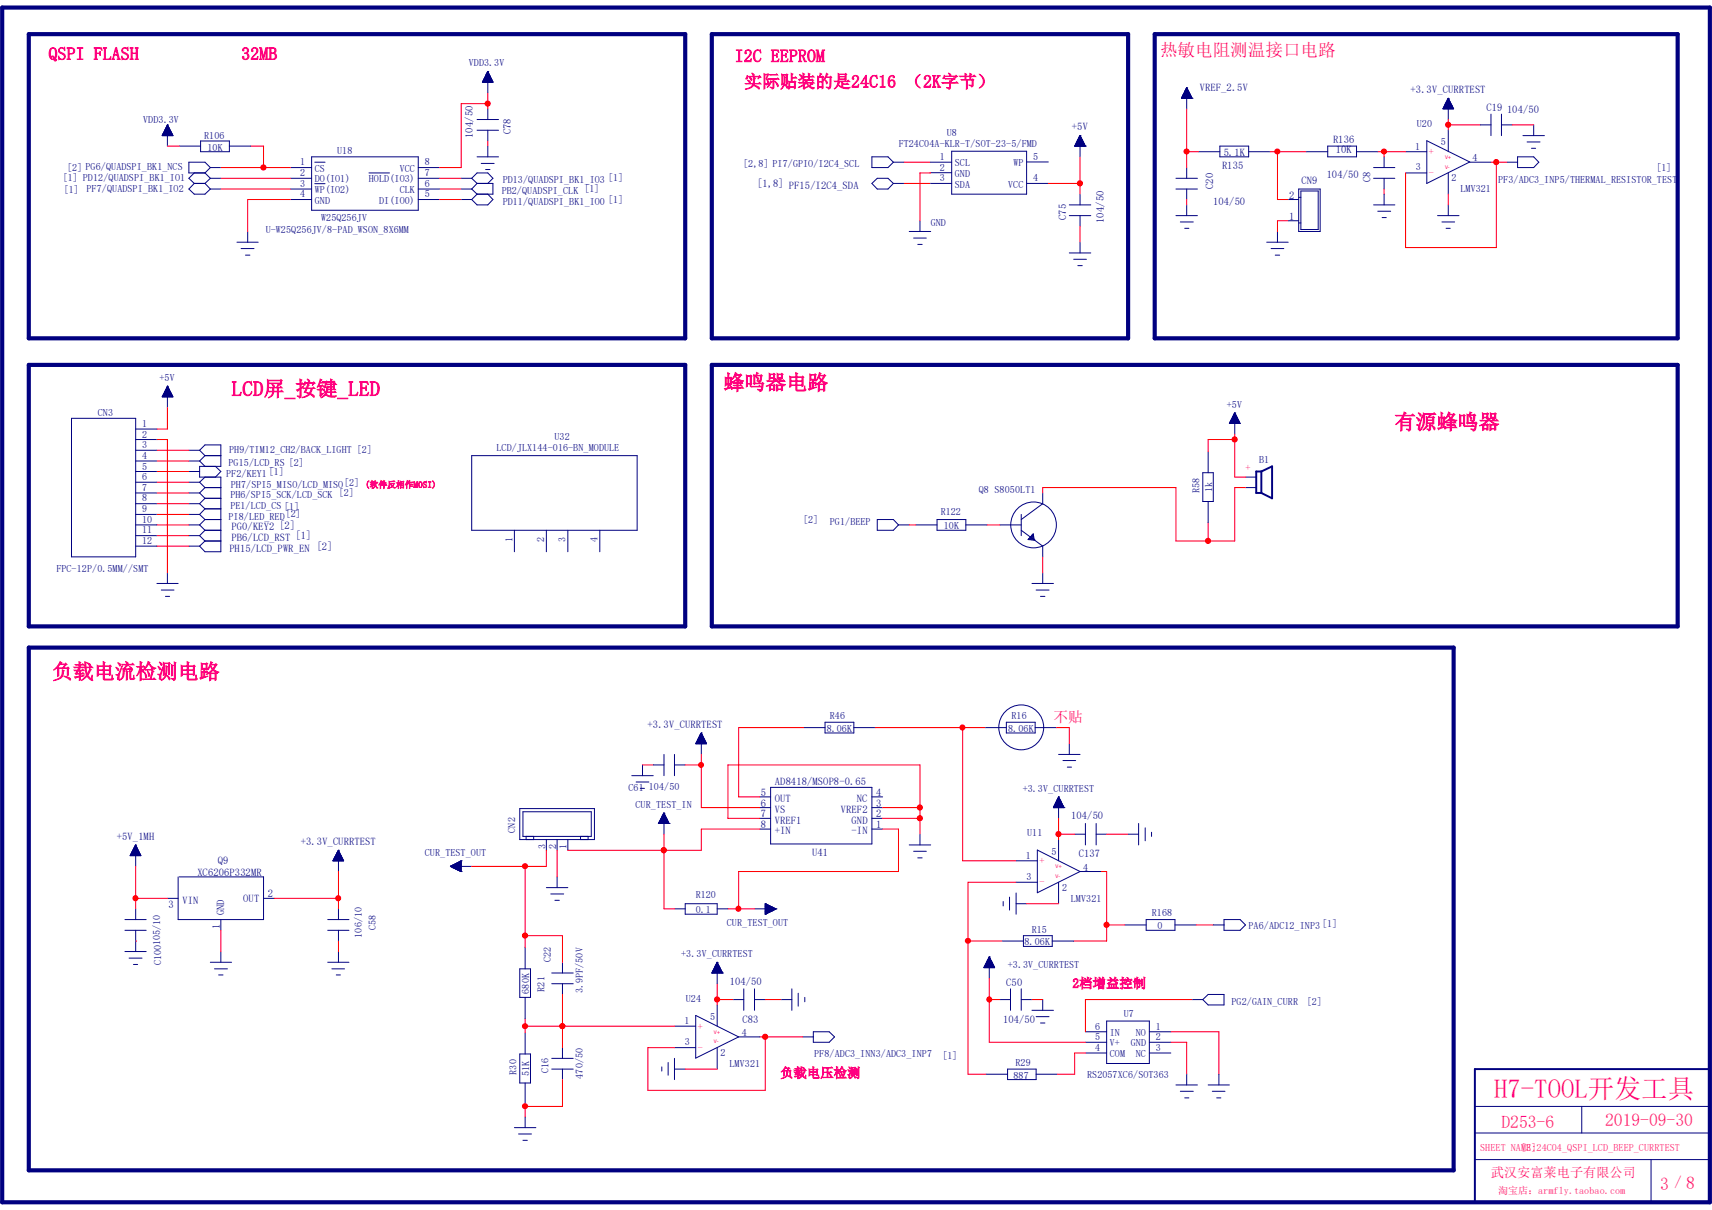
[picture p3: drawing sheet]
<svg xmlns="http://www.w3.org/2000/svg" width="297mm" height="210mm" viewBox="0 0 297 210" stroke-linecap="round" stroke-linejoin="round" font-family="sans-serif">
<defs><g id="words">
<text font-size="4.6" fill="#ff0080" x="259.2" y="190.5">H7-TOOL开发工具</text>
<g font-size="3.6" fill="#ff0080">
<text x="40.2" y="68.7">LCD屏_按键_LED</text>
<text x="125.5" y="67.6">蜂鸣器电路</text>
<text x="242" y="74.5">有源蜂鸣器</text>
<text x="9" y="117.8">负载电流检测电路</text>
</g>
<g font-size="3" fill="#ff0080">
<text x="8.4" y="10.4">QSPI FLASH</text>
<text x="41.9" y="10.4">32MB</text>
<text x="127.5" y="10.8">I2C EEPROM</text>
<text x="201.2" y="9.7">热敏电阻测温接口电路</text>
<text x="129.1" y="15.2">实际贴装的是24C16 （2K字节）</text>
<text x="260.5" y="195.7">D253-6</text>
<text x="278.5" y="195.5">2019-09-30</text>
<text x="288" y="206.5">3</text>
<text x="292.5" y="206.3">8</text>
</g>
<g font-size="2.5" fill="#ff0080">
<text x="182.8" y="125.3">不贴</text>
<text x="290.5" y="206.1">/</text>
</g>
<g font-size="2.3" fill="#ff0080">
<text x="186.1" y="171.4">2档增益控制</text>
<text x="135.3" y="187">负载电压检测</text>
<text x="258.7" y="204.2">武汉安富莱电子有限公司</text>
</g>
<g font-size="1.8" fill="#000080">
<text x="208.1" y="15.8">VREF_2.5V</text>
<text x="244.7" y="16.1">+3.3V_CURRTEST</text>
<text x="82" y="23.9" transform="rotate(-90 82 23.9)">104/50</text>
<text x="88.6" y="23.3" transform="rotate(-90 88.6 23.3)">C78</text>
<text x="186" y="22.6">+5V</text>
<text x="257.9" y="19.3">C19</text>
<text x="261.4" y="19.6">104/50</text>
<text x="212" y="29.3">R135</text>
<text x="212.3" y="27.1">5.1K</text>
<text x="231.3" y="24.8">R136</text>
<text x="231.7" y="26.6">10K</text>
<text x="131.4" y="32.5">[1,8] PF15/I2C4_SDA</text>
<text x="210.5" y="35.6">104/50</text>
<text x="210.5" y="32.8" transform="rotate(-90 210.5 32.8)">C20</text>
<text x="223.6" y="34.5">2</text>
<text x="225.8" y="32">CN9</text>
<text x="230.2" y="30.9">104/50</text>
<text x="237.7" y="31.7" transform="rotate(-90 237.7 31.7)">C8</text>
<text x="185" y="38.1" transform="rotate(-90 185 38.1)">C75</text>
<text x="191.5" y="38.7" transform="rotate(-90 191.5 38.7)">104/50</text>
<text x="223.6" y="38.1">1</text>
<text x="39.8" y="95.8">PH15/LCD_PWR_EN [2]</text>
<text x="40.2" y="92">PG0/KEY2 [2]</text>
<text x="40.2" y="93.9">PB6/LCD_RST [1]</text>
<text x="112.4" y="126.3">+3.3V_CURRTEST</text>
<text x="134.4" y="136.3">AD8418/MSOP8-0.65</text>
<text x="132" y="138.1">5</text>
<text x="132" y="140">6</text>
<text x="132" y="141.9">7</text>
<text x="132" y="143.7">8</text>
<text x="134.4" y="139.2">OUT</text>
<text x="134.4" y="141.1">VS</text>
<text x="134.4" y="143">VREF1</text>
<text x="145.9" y="141.1">VREF2</text>
<text x="147.7" y="143">GND</text>
<text x="148.7" y="139.2">NC</text>
<text x="152" y="143.7">1</text>
<text x="152" y="141.9">2</text>
<text x="152" y="140">3</text>
<text x="152" y="138.1">4</text>
<text x="185.8" y="142.2">104/50</text>
<text x="20.3" y="145.7">+5V_1MH</text>
<text x="52.2" y="146.6">+3.3V_CURRTEST</text>
<text x="134.4" y="144.8">+IN</text>
<text x="140.9" y="148.5">U41</text>
<text x="147.7" y="144.8">-IN</text>
<text x="187.2" y="148.8">C137</text>
<text x="34.2" y="152">XC6206P332MR</text>
<text x="37.8" y="150">Q9</text>
<text x="46.5" y="155.7">2</text>
<text x="29.3" y="157.6">3</text>
<text x="31.7" y="156.8">VIN</text>
<text x="38.1" y="161.3" transform="rotate(-90 38.1 161.3)">1</text>
<text x="38.9" y="158.9" transform="rotate(-90 38.9 158.9)">GND</text>
<text x="42.2" y="156.5">OUT</text>
<text x="126.6" y="170.9">104/50</text>
<text x="174.6" y="171.1">C50</text>
<text x="128.8" y="177.5">C83</text>
<text x="174" y="177.6">104/50</text>
</g>
<g font-size="1.7" fill="#000080">
<text x="81.3" y="11.5">VDD3.3V</text>
<text x="24.8" y="21.3">VDD3.3V</text>
<text x="164.2" y="23.5">U8</text>
<text x="245.8" y="22.1">U20</text>
<text x="11.6" y="29.7">[2] PG6/QUADSPI_BK1_NCS</text>
<text x="35.4" y="24.1">R106</text>
<text x="36" y="26.1">10K</text>
<text x="52.1" y="28.7">1</text>
<text x="54.6" y="29.8">CS</text>
<text x="58.5" y="26.7">U18</text>
<text x="69.3" y="29.8">VCC</text>
<text x="73.7" y="28.7">8</text>
<text x="128.9" y="29">[2,8] PI7/GPIO/I2C4_SCL</text>
<text x="155.9" y="25.6">FT24C04A-KLR-T/SOT-23-5/FMD</text>
<text x="163.1" y="27.8">1</text>
<text x="163.1" y="29.6">2</text>
<text x="165.6" y="28.9">SCL</text>
<text x="175.8" y="28.8">WP</text>
<text x="179.2" y="27.7">5</text>
<text x="245.5" y="26">1</text>
<text x="245.6" y="29.5">3</text>
<text x="250" y="25.2">5</text>
<text x="255.5" y="28">4</text>
<text x="287.4" y="29.6">[1]</text>
<text x="10.9" y="31.5">[1] PD12/QUADSPI_BK1_IO1</text>
<text x="11" y="33.5">[1]</text>
<text x="15" y="33.4">PF7/QUADSPI_BK1_IO2</text>
<text x="52.1" y="30.6">2</text>
<text x="52.1" y="32.4">3</text>
<text x="52.1" y="34.2">4</text>
<text x="54.6" y="31.7">DO(IO1)</text>
<text x="54.6" y="33.5">WP(IO2)</text>
<text x="54.6" y="35.3">GND</text>
<text x="64" y="31.7">HOLD(IO3)</text>
<text x="65.8" y="35.3">DI(IO0)</text>
<text x="69.3" y="33.5">CLK</text>
<text x="73.7" y="34.2">5</text>
<text x="73.7" y="32.4">6</text>
<text x="73.7" y="30.6">7</text>
<text x="87" y="33.7">PB2/QUADSPI_CLK [1]</text>
<text x="87.2" y="35.6">PD11/QUADSPI_BK1_IO0 [1]</text>
<text x="87.2" y="31.8">PD13/QUADSPI_BK1_IO3 [1]</text>
<text x="163.1" y="31.5">3</text>
<text x="165.6" y="30.7">GND</text>
<text x="165.6" y="32.6">SDA</text>
<text x="174.9" y="32.6">VCC</text>
<text x="179.2" y="31.5">4</text>
<text x="251.8" y="31.5">2</text>
<text x="253.4" y="33.3">LMV321</text>
<text x="259.9" y="31.8">PF3/ADC3_INP5/THERMAL_RESISTOR_TEST</text>
<text x="46.1" y="40.4">U-W25Q256JV/8-PAD_WSON_8X6MM</text>
<text x="55.7" y="38.3">W25Q256JV</text>
<text x="161.5" y="39.3">GND</text>
<text x="27.7" y="66.1">+5V</text>
<text x="212.8" y="70.7">+5V</text>
<text x="17" y="72.2">CN3</text>
<text x="24.6" y="74.1">1</text>
<text x="24.6" y="75.9">2</text>
<text x="24.6" y="77.8">3</text>
<text x="96.2" y="76.3">U32</text>
<text x="24.6" y="79.6">4</text>
<text x="24.6" y="81.5">5</text>
<text x="24.6" y="83.3">6</text>
<text x="39.2" y="82.8">PF2/KEY1 [1]</text>
<text x="39.7" y="80.9">PG15/LCD_RS [2]</text>
<text x="39.8" y="78.7">PH9/TIM12_CH2/BACK_LIGHT [2]</text>
<text x="86.1" y="78.3">LCD/JLX144-016-BN_MODULE</text>
<text x="218.4" y="80.4">B1</text>
<text x="24.6" y="85.2">7</text>
<text x="24.6" y="87">8</text>
<text x="24.6" y="88.9">9</text>
<text x="40" y="88.3">PE1/LCD_CS [1]</text>
<text x="40" y="86.5">PH6/SPI5_SCK/LCD_SCK [2]</text>
<text x="40" y="84.6">PH7/SPI5_MISO/LCD_MISO[2]</text>
<text x="163.2" y="89.5">R122</text>
<text x="169.8" y="85.6">Q8 S8050LT1</text>
<text x="208.1" y="85.6" transform="rotate(-90 208.1 85.6)">R58</text>
<text x="210.3" y="85.5" transform="rotate(-90 210.3 85.5)">1k</text>
<text x="24.6" y="90.7">10</text>
<text x="24.6" y="92.6">11</text>
<text x="24.6" y="94.4">12</text>
<text x="39.7" y="90.2">PI8/LED_RED[2]</text>
<text x="88.9" y="94" transform="rotate(-90 88.9 94)">1</text>
<text x="94.4" y="94" transform="rotate(-90 94.4 94)">2</text>
<text x="98.1" y="94" transform="rotate(-90 98.1 94)">3</text>
<text x="103.7" y="94" transform="rotate(-90 103.7 94)">4</text>
<text x="139.4" y="90.8">[2]</text>
<text x="144" y="91.1">PG1/BEEP</text>
<text x="163.7" y="91.9">10K</text>
<text x="9.8" y="99.3">FPC-12P/0.5MM//SMT</text>
<text x="144" y="124.8">R46</text>
<text x="175.5" y="124.8">R16</text>
<text x="143.4" y="127">8.06K</text>
<text x="174.9" y="127">8.06K</text>
<text x="109" y="137.2">C61</text>
<text x="112.6" y="137">104/50</text>
<text x="177.4" y="137.4">+3.3V_CURRTEST</text>
<text x="110.3" y="140.2">CUR_TEST_IN</text>
<text x="73.7" y="148.5">CUR_TEST_OUT</text>
<text x="89.4" y="144.5" transform="rotate(-90 89.4 144.5)">CN2</text>
<text x="94.6" y="147.4" transform="rotate(-90 94.6 147.4)">3</text>
<text x="96.5" y="147.4" transform="rotate(-90 96.5 147.4)">2</text>
<text x="98.3" y="147.4" transform="rotate(-90 98.3 147.4)">1</text>
<text x="178" y="149.1">1</text>
<text x="178.2" y="145.2">U11</text>
<text x="182.4" y="148.3">5</text>
<text x="120.7" y="155.9">R120</text>
<text x="178" y="152.7">3</text>
<text x="184.3" y="154.6">2</text>
<text x="187.9" y="151.1">4</text>
<text x="65.2" y="161.5" transform="rotate(-90 65.2 161.5)">C58</text>
<text x="120.7" y="158.5">0.1</text>
<text x="126.1" y="160.7">CUR_TEST_OUT</text>
<text x="179" y="161.8">R15</text>
<text x="185.8" y="156.5">LMV321</text>
<text x="199.8" y="159">R168</text>
<text x="200.8" y="161.3">0</text>
<text x="216.6" y="161.3">PA6/ADC12_INP3 [1]</text>
<text x="28" y="167.6" transform="rotate(-90 28 167.6)">C100105/10</text>
<text x="62.8" y="162.7" transform="rotate(-90 62.8 162.7)">106/10</text>
<text x="95.5" y="167" transform="rotate(-90 95.5 167)">C22</text>
<text x="118.2" y="166.1">+3.3V_CURRTEST</text>
<text x="174.8" y="167.9">+3.3V_CURRTEST</text>
<text x="177.8" y="164">8.06K</text>
<text x="91.8" y="172.5" transform="rotate(-90 91.8 172.5)">680K</text>
<text x="94.4" y="172.1" transform="rotate(-90 94.4 172.1)">R21</text>
<text x="101.1" y="172.4" transform="rotate(-90 101.1 172.4)">3.9PF/50V</text>
<text x="119" y="173.9">U24</text>
<text x="118.7" y="177.8">1</text>
<text x="123.2" y="177">5</text>
<text x="128.7" y="179.8">4</text>
<text x="190" y="178.7">6</text>
<text x="192.5" y="179.8">IN</text>
<text x="195" y="176.4">U7</text>
<text x="197.1" y="179.8">NO</text>
<text x="200.5" y="178.7">1</text>
<text x="213.7" y="174.4">PG2/GAIN_CURR</text>
<text x="226.7" y="174.4">[2]</text>
<text x="118.8" y="181.4">3</text>
<text x="125" y="183.3">2</text>
<text x="126.6" y="185.2">LMV321</text>
<text x="141.3" y="183.5">PF8/ADC3_INN3/ADC3_INP7</text>
<text x="163.5" y="183.9">[1]</text>
<text x="176.2" y="185">R29</text>
<text x="190" y="182.4">4</text>
<text x="190" y="180.5">5</text>
<text x="192.5" y="183.5">COM</text>
<text x="192.5" y="181.6">V+</text>
<text x="196.2" y="181.6">GND</text>
<text x="197.1" y="183.5">NC</text>
<text x="200.5" y="180.5">2</text>
<text x="200.5" y="182.4">3</text>
<text x="89.6" y="186.5" transform="rotate(-90 89.6 186.5)">R30</text>
<text x="91.8" y="186.8" transform="rotate(-90 91.8 186.8)">51K</text>
<text x="95.2" y="186.3" transform="rotate(-90 95.2 186.3)">C16</text>
<text x="101.1" y="187.2" transform="rotate(-90 101.1 187.2)">470/50</text>
<text x="175.8" y="187.2">887</text>
<text x="188.6" y="187">RS2057XC6/SOT363</text>
</g>
<g font-size="1.7" fill="#ff0080">
<text x="247.9" y="26.8">+</text>
<text x="247.9" y="30.6">-</text>
<text x="216.1" y="81.8">+</text>
<text x="180.3" y="150">+</text>
<text x="180.3" y="153.7">-</text>
<text x="121.1" y="178.7">+</text>
<text x="121.1" y="182.4">-</text>
<text x="256.8" y="199.8">SHEET NAME:</text>
<text x="263.9" y="199.8">[3]24C04_QSPI_LCD_BEEP_CURRTEST</text>
<text x="259.9" y="207.2">淘宝店：armfly.taobao.com</text>
</g>
<text font-size="1.5" fill="#ff0080" x="63.3" y="84.6">(软件反相作MOSI)</text>
<g font-size=".8" fill="#ff0080">
<text x="250.7" y="27.6">V+</text>
<text x="250.7" y="29.3">V-</text>
<text x="183.1" y="150.7">V+</text>
<text x="183.1" y="152.4">V-</text>
<text x="123.9" y="179.4">V+</text>
<text x="123.9" y="181.1">V-</text>
</g>
</g></defs>
<path d="M.4 1.3h296.2v207.4h-296.2zM5 5.9h113.9v52.8h-113.9zM123.5 5.9h72.2v52.8h-72.2zM200.3 5.9h90.7v52.8h-90.7zM5 63.3h113.9v45.4h-113.9zM123.5 63.3h167.5v45.4h-167.5zM5 112.4h247.2v90.7h-247.2z" fill="none" stroke="#000080" stroke-width=".72"/>
<g fill="none" stroke="#000080" stroke-width=".17">
<path d="M83.7 14.2l1.8 .1M83.7 14.1v.2M83.8 14.1h1.7M83.8 14.1h1.6v.2M83.8 14h1.6M83.8 14v.3M83.9 14.3v-.4h1.4v.4M83.9 13.8h1.4M83.9 13.8h1.4v.5M83.9 13.7v.6M84 13.7h1.3M84 13.6h1.2v.7"/>
<path d="M84 13.5v.8M84.1 13.5h1.1M84.1 13.5h1v.8M84.1 13.4h1M84.1 13.4v.9M84.2 14.3v-1h.9v1M84.2 13.2h.8v1.1M84.2 13.1v1.2M84.3 13.1h.7M84.3 13h.6v1.3M84.3 12.9v1.4M84.4 12.9h.5"/>
<path d="M84.4 12.9h.4v1.4M84.4 12.8v1.5M84.5 12.8h.3M84.5 12.7h.3v1.6M84.5 12.7v1.6M84.5 12.7h.2M84.5 12.6h.2v1.7M84.5 12.5v1.8M84.6 12.5h.1M84.6 12.4h.1M84.6 12.4v3.7M84.6 18.9v1.8"/>
<path d="M84.6 12.4l-.9 1.9h1.8M84.6 12.4l.9 1.9M205 17.1h.1M205 17.1h1.8M205 17h1.8M205 16.9h1.8M205 16.8v.3M205.1 16.8h1.6M205.1 16.7v.4M205.1 16.7h1.5M205.1 16.6h1.5M205.1 16.6v.5"/>
<path d="M205.2 16.6h1.3M205.2 16.5h1.3v.6M205.2 16.4v.7M205.3 16.4h1.2M205.3 16.3h1.1M205.3 16.3v.8M205.4 16.3h1M205.4 16.2h1M205.4 16.1v1M205.4 16.1h.9M205.5 16h.8M205.5 15.9v1.2"/>
<path d="M205.5 16h.7M205.5 15.9h.7M205.5 15.8v1.3M205.6 15.8h.6M205.6 15.7h.5M205.6 15.7v1.4M205.7 15.7h.4M205.7 15.6h.3v1.5M205.7 15.5v1.6M205.7 15.5h.3M205.8 15.5h.2M205.8 15.4h.2"/>
<path d="M205.8 15.3v1.8M205.9 15.2h.1M205.9 15.2v3.7M205.9 15.2l-.9 1.9M205.9 15.2l.9 1.9M205.9 15.3h.1M205.9 15.3v1.8M206 15.4v1.7M206.1 15.7v1.4M206.2 15.8v1.3M206.3 16v1.1M206.4 16.2v.9"/>
<path d="M206.4 16.3v.8M206.6 16.6v.5M206.7 16.7v.4M206.8 16.9v.2M206.8 17.1h.1M250.4 18.8v.1M250.4 18.8h1.7M250.4 18.7h1.7M250.5 18.9v-.4h1.5v.4M250.6 18.4h1.3M250.6 18.3v.6M250.6 18.3h1.3"/>
<path d="M250.7 18.2h1.1v.7M250.7 18.2v.7M250.7 18.2h1.1M250.7 18.1h1.1M250.7 18v.9M250.8 18h.9M250.8 17.9v1M250.8 17.9h.9M250.9 17.8h.7M250.9 17.7v1.2M250.9 17.7h.7M251 17.7h.5"/>
<path d="M251 17.6v1.3M251 17.6h.5M251 17.5h.5M251 17.4v1.5M251.1 17.4h.3M251.1 17.4h.3v1.5M251.1 17.3v1.6M251.1 17.3h.2M251.2 17.2h.1M251.2 17.1v1.8M251.2 17.1h.1M251.2 17.1v3.6"/>
<path d="M251.2 17.1l1 1.8h-1.9zM251.3 17.2v1.7M251.5 17.5v1.4M251.5 17.6v1.3M251.6 17.8v1.1M251.7 17.9v1M251.8 18.1v.8M251.9 18.4v.5M252 18.6h-1.6v.3M252.1 18.7v.2M252.1 18.8v.1M258.7 19.8v3.7"/>
<path d="M260.5 19.8v3.7M28.2 23.5h1.7M28.2 23.4v.1M28.2 23.4h1.7M28.2 23.5v-.2h1.7v.2M28.3 23.2h1.5M28.3 23.2h1.5v.3M28.3 23.1v.4M28.4 23.1h1.4M28.4 23h1.4v.5M28.4 22.9v.6M28.4 22.9h1.3"/>
<path d="M28.5 22.9h1.2v.6M28.5 22.8v.7M28.5 22.8h1.1M28.5 23.5v-.8h1.1v.8M28.6 22.6h.9M28.6 22.6h.9v.9M28.6 22.5v1M28.7 22.5h.8M28.7 22.4h.7v1.1M28.7 22.4v1.1M28.7 22.4h.7M28.8 22.3h.6v1.2"/>
<path d="M28.9 22.1h.4v1.4M28.9 22h.3v1.5M28.9 21.9v1.6M29 21.9h.2M29 21.8h.1v1.7M29 21.8v1.7M29 21.7h.1M29 21.7v3.7M29 21.7l-.8 1.8M29 21.7l1 1.8h-1.8M29 21.8h.1M29.3 22.1h-.4v1.4"/>
<path d="M29.3 22.2h-.5v1.3M31.1 25.4h3.7M33.7 31.8l-.9 1 .9 .9h1.9l.9-.9M33.7 31.8h1.9M33.7 30l-.9 .9 .9 .9M34.8 24.5h5v1.8h-5zM35.6 30l.9 .9M35.6 31.8l.9 1M36.5 29.1h1.8M36.5 30.9h1.8M36.5 32.8h1.8M36.5 29.1l-.9-.9h-2.8v1.8h2.8"/>
<path d="M36.5 29.1l-.9 .9M36.5 30.9l-.9 .9M39.8 25.4h3.7M50.4 29.1h3.7M50.4 30.9h3.7M50.4 32.8h3.7M50.4 34.6h3.7M54.1 27.2h18.5v9.3h-18.5zM54.6 28.2h1.8M54.6 31.9h1.8M64 30h3.6M72.6 29.1h3.7"/>
<path d="M72.6 30.9h3.7M72.6 32.8h3.7M72.6 34.6h3.7M80 30.9h1.8M80 32.8h1.8M80 34.6h1.8M81.8 30.9l1-.9h1.8l.9 .9-.9 .9M81.8 32.8l1 .9M81.8 30.9l1 .9M82.8 27.2h3.7M82.8 22.6h3.7M82.8 20.7h3.7"/>
<path d="M82.8 31.8h2.7v1.9h-2.7M82.8 31.8l-1 1M82.8 33.7l-1 .9M83.5 28.4h2.2M84.2 29.4h.8M84.6 22.6v1.9M84.6 25.4v1.8M84.6 33.7l.9 .9-.9 1h-1.8l-1-1M151.3 27.2h2.8l.9 1-.9 .9h-2.8zM151.3 31.8l.9-.9h1.9l.9 .9-.9 1h-1.9zM155 28.2h1.8M155 31.8h1.8"/>
<path d="M159.6 38.3v1.9M161.4 28.2h3.7M161.4 30h3.7M161.4 31.8h3.7M165.1 26.2h13v7.5h-13zM178.1 31.8h3.8M178.1 28.1h3.8M185.5 37.4h3.7M185.5 35.6h3.7M186.4 25.4h.1M186.4 25.4h1.9M186.5 25.3h1.8"/>
<path d="M186.5 25.2h1.7v.2M186.5 25.2v.2M186.6 25.1h1.6M186.6 25.4v-.3h1.5v.3M186.6 25h1.5M186.7 24.9h1.4v.5M186.7 24.8h1.3M186.7 24.9v.5M186.7 24.8h1.3v.6M186.7 24.7v.7M186.8 24.7h1.2M186.8 24.6h1.1v.8"/>
<path d="M186.8 24.6v.8M186.9 25.4v-.9h.9v.9M186.9 24.6h1M186.9 24.4h.9M186.9 24.3h.8v1.1M186.9 24.3v1.1M187 24.3h.7M187 24.2h.7v1.2M187 24.1v1.3M187.1 24.1h.6M187.1 24h.5v1.4M187.2 23.9h.4v1.5"/>
<path d="M187.2 23.7h.3v1.7M187.2 23.7v1.7M187.3 23.7h.2M187.3 23.6l.1 1.8M187.3 23.5v1.9M187.4 23.5h.1M187.4 23.5v3.7M187.4 33.7v1.9M187.4 37.4v1.9M187.4 23.5l-1 1.9M187.4 23.5l.9 1.9M187.5 23.8h-.3v1.6"/>
<path d="M187.6 24h-.5v1.4M188.3 25.4h.1M204 30.9h3.7M204 32.8h3.7M204 37.4h3.7M204.8 38.5h2.2M205.5 39.6h.7M205.9 29.1v1.8M205.9 32.8v1.8M205.9 35.6v1.8M207.9 26.3h3.7M211.6 25.4h5v1.8h-5z"/>
<path d="M216.6 26.3h3.7M223.5 34.6h1.8M223.5 38.3h1.8M225.3 32.8h3.7v7.4h-3.7zM225.3 34.2h.4M225.3 38.7h.4M225.7 33.1h3v6.7h-3zM226.6 26.3h3.7M230.3 25.4h5v1.8h-5zM235.3 26.3h3.7M238.3 29.1h3.7M238.3 30.9h3.7"/>
<path d="M238.3 35.6h3.7M239 36.7h2.3M239.8 37.8h.7M240.1 27.2v1.9M240.1 30.9v1.9M240.1 33.7v1.9M243.8 30h3.7M243.8 26.3h3.7M247.5 24.4l7.5 3.7-7.5 3.7zM249.4 37.4h3.7M250.1 38.5h2.2M250.9 39.6h.7"/>
<path d="M251.2 22.6v3.7M251.2 30v3.7M251.2 35.6v1.8M255 28.2h3.7M256.8 21.7h1.9M260.5 21.7h1.8M261.5 28.2h1.8M263.3 27.2h2.8l.9 1-.9 .9h-2.8zM264.2 23.5h3.7M264.9 24.6h2.3M265.7 25.7h.7M266.1 21.7v1.8"/>
<path d="M41.1 42h3.7M41.8 43.1h2.3M42.6 44.3h.7M43 40.2v1.8M157.7 40.2h3.8M158.5 41.3h2.2M159.2 42.4h.8M185.5 43.9h3.7M186.3 45h2.2M187 46.1h.7M187.4 42v1.9M219.8 42h3.7"/>
<path d="M220.5 43.1h2.2M221.2 44.3h.8M221.6 40.2v1.8M12.4 72.6h11.1v24h-11.1zM23.5 74.5h3.7M23.5 76.3h3.7M23.5 78.1h3.7M28.2 68.8v.1M28.2 68.8h1.7M28.2 68.7v.2M28.2 68.8l1.7 .1M28.2 68.7h1.7"/>
<path d="M28.3 68.6h1.5M28.3 68.5v.4M28.3 68.5h1.5M28.4 68.5h1.4M28.4 68.4v.5M28.4 68.4h1.4M28.4 68.3h1.3M28.5 68.9v-.7h1.2v.7M28.5 68.1v.8M28.5 68.2h1.1M28.5 68.1h1.1M28.6 67.9v1"/>
<path d="M28.6 68h.9M28.6 67.9h.9M28.7 67.9h.8M28.7 67.8v1.1M28.7 67.8h.7M28.7 67.7h.7v1.2M28.8 67.6h.6M28.9 67.5v1.4M28.9 67.5h.4M28.9 67.4h.4M29 67.3h.2M29 67.2v1.7"/>
<path d="M29 67.2h.1M29 67.1h.1M29 67v3.7M29 67.1l.1 1.8M29 67l1 1.9h-1.8M29 67l-.8 1.9M29.2 67.4h-.3v1.5M29.2 67.3v1.6M29.3 67.4v1.5M29.3 67.6h-.5v1.3M29.4 67.6v1.3M29.5 67.9v1"/>
<path d="M29.6 68.1v.8M29.8 68.4v.5M29.8 68.5v.4M29.9 68.7v.2M32.8 78.1h1.8M34.6 78.1l1-.9h2.7v3.7h-3.7v1.9h3.7v13h-2.7l-1-1M34.6 78.1l1 1M35.6 79.1h2.7M35.6 79.1l-1 .9M81.8 79.1h28.7v12.9h-28.7zM209.6 78.4v3.6M213.3 73.4v.1"/>
<path d="M213.4 73.4h1.7M213.4 73.3h1.6v.2M213.4 73.2h1.6M213.4 73.2v.3M213.5 73.2h1.4v.3M213.5 73.1h1.4M213.5 73.1v.4M213.5 73h1.4v.5M213.5 72.9v.6M213.6 72.9h1.2M213.6 72.9h1.2v.6M213.6 72.8v.7"/>
<path d="M213.7 72.8h1.1M213.7 73.5v-.8h1v.8M213.7 72.6h1M213.8 72.6h.9v.9M213.9 72.4h.7v1.1M213.9 72.3h.6v1.2M213.9 72.2v1.3M214 72.2h.5M214 72.1h.4v1.4M214 72.1v1.4M214 72.1h.4M214 72h.4v1.5"/>
<path d="M214 71.9v1.6M214.1 71.9h.2M214.1 71.8h.2v1.7M214.1 71.7v1.8M214.2 71.7h.1M214.2 71.7v3.7M214.2 71.7l-.9 1.8h1.8M214.2 71.7l.9 1.8M214.5 72.3h-.6v1.2M214.6 72.5h-.8v1M215.1 73.4v.1M23.5 93h3.7"/>
<path d="M23.5 91.1h3.7M23.5 80h3.7M23.5 81.8h3.7M23.5 83.7h3.7M23.5 85.6h3.7M23.5 87.4h3.7M23.5 89.3h3.7M23.5 94.8h3.7M29 99.4v1.9M32.8 93h1.8M32.8 91.1h1.8M32.8 80h1.8"/>
<path d="M32.8 81.8h1.8M32.8 83.7h1.8M32.8 85.6h1.8M32.8 87.4h1.8M32.8 89.3h1.8M32.8 94.8h1.8M34.6 87.4l1 .9M34.6 80l1 .9M34.6 83.7l1 .9M34.6 85.6l1 .9M34.6 89.3l1 .9M34.6 91.1l1 .9"/>
<path d="M34.6 93l1 .9M35.6 92h2.7M35.6 90.2h2.7M35.6 84.6h2.7M35.6 88.3h2.7M35.6 86.5h2.7M35.6 86.5l-1 .9M35.6 82.8l-1 .9M35.6 93.9h2.7M35.6 93.9l-1 .9M35.6 84.6l-1 1M35.6 88.3l-1 1"/>
<path d="M35.6 90.2l-1 .9M35.6 92l-1 1M37.4 80.9l.9 .9-.9 1M89.2 92v3.8M94.8 92v3.8M98.5 92v3.8M104.1 92v3.8M152.2 90.2h2.8l.9 .9-.9 .9h-2.8zM155.9 91.1h1.8M158.9 91.1h3.7M162.6 90.2h5v1.8h-5zM167.6 91.1h3.6"/>
<path d="M173.5 91.1h3.7M177.2 89.3v3.7M177.2 92l3.7 2.8v1.8M178.5 93.5h.9M178.5 93.5v.1M178.7 93.3h.6M178.7 93.3v.3M178.8 93.1h.5M178.9 93.1v.5M179 93h.3M179 92.8v.9M179.2 92.8h.1"/>
<path d="M179.2 92.7l.2 1M179.2 92.7l-.8 .9 1 .1M179.2 92.7v1M179.4 93.7h.1M180.9 85.6v1.8l-3.7 2.8M180.9 99.4v1.9M208.7 82h1.8v5h-1.8zM209.6 87v3.7M216.1 82.8h1.8M216.1 84.6h1.8M27.2 101.3h3.7M28 102.4h2.2"/>
<path d="M28.7 103.5h.7M179 101.3h3.8M179.7 102.4h2.3M180.5 103.5h.8M109.6 134.6h3.7M110.4 135.7h2.2M111.1 136.8h.7M111.5 132.8v1.8M113.3 132.8h1.9M115.2 130.9v3.7M117 130.9v3.7M117 132.8h1.9"/>
<path d="M120.8 129l1.8 .1M120.8 128.9h1.7M120.8 128.9v.2M120.8 129.1v-.3h1.7v.3M120.9 128.8h1.5M120.9 128.7h1.5v.4M120.9 128.7v.4M120.9 128.6h1.4M121 129.1v-.6h1.3v.6M121 128.4h1.3M121 129.1v-.7h1.2v.7M121.1 128.3h1.1"/>
<path d="M121.1 128.3h1.1v.8M121.1 128.2v.9M121.2 128.2h.9M121.2 128.1h.9v1M121.2 128v1.1M121.2 128h.8M121.3 127.9h.7v1.2M121.3 127.9v1.2M121.3 127.9h.7M121.3 127.8h.6v1.3M121.3 127.7v1.4M121.4 127.7h.5"/>
<path d="M121.4 127.6h.5v1.5M121.4 127.6v1.5M121.5 127.6h.3M121.5 127.5h.3v1.6M121.5 127.4v1.7M121.5 127.4h.3M121.6 127.4h.1v1.7M121.7 127.2h.1M121.7 127.2v3.7M121.7 127.2l-1 1.9h1.9M121.7 127.2l.9 1.9M121.7 127.3l-.1 1.8"/>
<path d="M131.8 138.3h1.9M133.7 136.7h17.6v9.8h-17.6zM139.4 126.3h3.7M143.1 125.3h5v1.9h-5zM148.1 126.3h3.7M151.3 138.3h1.8M170.9 126.3h3.7M174.6 125.3h5v1.9h-5zM179.6 126.3h3.7M182.8 140h1.7M182.9 139.9h1.5v.3M182.9 139.8v.4"/>
<path d="M182.9 139.8h1.5M183 139.7h1.4v.5M183 139.7v.5M183 139.7h1.3M183 139.6h1.3v.6M183 139.5h1.3M183 139.5v.7M183.1 139.4h1.1v.8M183.2 139.3h.9v.9M183.2 139.2v1M183.2 139.2h.9M183.3 139.1h.8v1.1"/>
<path d="M183.3 139.1v1.1M183.3 139.1h.7M183.3 139h.7v1.2M183.3 138.9v1.3M183.4 138.9h.5M183.4 138.9h.5v1.3M183.4 138.8v1.4M183.4 138.8h.5M183.5 138.7h.4v1.5M183.5 138.6v1.6M183.5 138.6h.3M183.6 138.6h.2v1.6"/>
<path d="M183.6 138.5v1.7M183.6 138.5h.1M183.6 138.3h.1M183.6 138.3v3.7M183.6 138.3l-.8 1.9M183.6 138.3l1 1.9M183.6 138.4l.1 1.8M183.6 130.9h3.8M184.2 139.4h-1.1v.8M184.4 132h2.2M185.2 133.1h.7M185.5 129.1v1.8"/>
<path d="M21.7 159.6h3.7M22.6 148.5h1.8M22.7 148.3h1.6M22.7 148.3v.2M22.8 148.2h1.5M22.8 148.1v.4M22.8 148.1h1.4M22.9 148h1.3v.5M22.9 148v.5M22.9 148h1.3M22.9 147.9h1.2v.6M22.9 147.8v.7"/>
<path d="M22.9 147.8h1.2M23 147.7h1v.8M23 147.7v.8M23 147.7h1M23.1 147.6h.9M23.1 147.4v1.1M23.1 147.5h.8M23.2 147.4h.7M23.2 147.3v1.2M23.2 147.4h.6M23.2 147.3h.6M23.2 147.2v1.3"/>
<path d="M23.3 147.2h.5M23.3 147.1h.4v1.4M23.3 147v1.5M23.3 147.1h.4M23.4 147h.3M23.4 146.9v1.6M23.4 146.9h.2M23.5 146.8h.1v1.7M23.5 146.8h.1M23.5 146.7v1.8M23.5 146.7h.1M23.5 146.6v3.8"/>
<path d="M23.5 157.7v1.9M23.5 146.6l-.9 1.9h1.8M23.5 146.6l.9 1.9M23.7 146.9v1.6M23.8 147.2v1.3M23.9 147.4v1.1M24 147.5v1M24.3 148.1v.4M24.3 148.4h-1.7v.1M24.3 148.3v.2M24.4 148.4v.1M29 155.9h1.9"/>
<path d="M30.9 152.2v7.4h14.8v-7.4h-14.6M38.3 159.6v1.9M45.7 155.9h1.9M56.9 159.6h3.6M57.8 149.4h1.8M57.8 149.3h1.7M57.8 149.3v.1M57.9 149.2h1.6v.2M57.9 149.1v.3M57.9 149.1h1.6M58 149.1h1.4v.3M58 149v.4"/>
<path d="M58 149.4v-.5h1.4v.5M58 149h1.4M58.1 148.8h1.2M58.1 148.8h1.2v.6M58.1 148.7v.7M58.1 148.7h1.2M58.2 149.4v-.8h1v.8M58.2 148.5h1M58.3 148.5h.8v.9M58.3 148.4v1M58.3 148.4h.8M58.3 148.3h.8v1.1"/>
<path d="M58.3 148.3v1.1M58.4 148.3h.6M58.4 148.2h.6v1.2M58.4 148.1v1.3M58.4 148.1h.6M58.5 148h.4v1.4M58.5 148v1.4M58.5 148h.4M58.5 147.9h.3v1.5M58.5 147.8v1.6M58.6 147.8h.2M58.6 147.7h.2v1.7"/>
<path d="M58.7 147.6h.1M58.7 147.6l-1 1.8h1.9M58.7 147.6v3.7M58.7 157.7v1.9M58.7 147.7l-.1 1.7M58.7 147.6l.9 1.8M78.1 150.4h3.7M78.1 150.4l1.9 .9M78.1 150.3v.1M78.3 150.5h1.7M78.3 150.2v.3M78.4 150.2h1.6"/>
<path d="M78.4 150.2v.3M78.4 150.5h1.6M78.5 150.2v.3M78.5 150.2h1.5M78.5 150.1v.5M78.6 150.6h1.4M78.6 150.1v.5M78.7 150.1h1.3M78.7 150v.7M78.7 150.7h1.3M78.9 150.7h1.1M78.9 150v.7"/>
<path d="M78.9 149.9v.8M79 149.9h1M79 149.9v.9M79 149.9v.9h1M79.2 149.8v1.1h.8M79.2 149.8h.8M79.3 149.8v1.1M79.4 149.7v1.3h.6M79.4 149.7h.6M79.4 149.7v1.3M79.5 149.6v1.4h.5M79.5 149.6h.5"/>
<path d="M79.6 149.6v1.5M79.8 149.5v1.7M79.8 149.5v1.7h.2M79.8 149.5h.2M79.9 149.5v1.8M79.9 149.4v1.9M80 151.3h.1M80 149.4h.1M80 149.4v1.9M80 149.4l-1.9 1M80 149.6h-.3v1.5h.3M80 150.3h-1.8v.1"/>
<path d="M80 150h-1.2v.7M80 149.9h-.9v1M90.2 140.3h12.9v5.4h-12.9zM90.7 140.9h11.9v4.3h-11.9zM91.3 145.2v.5M92.6 145.2v.5M94.8 145.7v1.9M94.8 154.1h3.7M95.5 155.2h2.3M96.3 156.3h.7M96.6 145.7v1.9M96.6 152.2v1.9"/>
<path d="M98.5 145.7v1.9M100.7 145.2v.5M102 145.2v.5M114.2 142.9h.1M114.2 142.9h1.9M114.3 142.8h1.7M114.3 142.7v.2M114.3 142.7h1.7M114.4 142.7h1.6v.2M114.4 142.6v.3M114.4 142.6h1.5M114.5 142.5h1.4v.4"/>
<path d="M114.6 142.4h1.2M114.6 142.2h1.1M114.6 142.2v.7M114.7 142.1h1M114.7 142v.9M114.7 142h.9M114.8 141.9h.8M114.8 141.9v1M114.8 141.9h.7M114.9 141.8h.6v1.1M114.9 141.7h.5M114.9 141.7v1.2"/>
<path d="M114.9 141.6h.5M114.9 141.5v1.4M115 141.5h.4M115 141.4v1.5M115 141.4h.3M115.1 141.4h.2M115.1 141.2v1.7M115.1 141.3h.1M115.1 141.2h.1M115.1 141.1v1.8M115.2 141.1h.1M115.2 141.1v3.7"/>
<path d="M115.2 141.1l-1 1.8M115.2 141.1l.9 1.8M115.3 141.3v1.6M115.4 141.5v1.4M115.4 141.6v1.3M115.6 141.9v1M115.7 142v.9M115.7 142.3h-1.1v.6M115.7 142.2v.7M115.8 142.4v.5M115.8 142.5h-1.3v.4M116.1 142.9h.1"/>
<path d="M117 157.7h1.9M118.9 156.8h5.5v1.9h-5.5zM124.4 157.7h1.9M130.9 157.7h3.7M131.8 143.9h1.9M131.8 142h1.9M131.8 140.2h1.9M132.8 158.7h.1M132.8 156.8h.1M132.8 157.3h.8v.9h-.8M132.8 156.8v1.9M132.8 156.8l1.8 .9"/>
<path d="M132.8 158.6h.1M132.8 158.5h.3M132.8 157.1h.4v1.4h-.4M132.8 158.3h.7M132.8 158.2h1.1M132.8 158.1h1.2M132.8 158h1.4M132.8 157.9h1.5M132.8 157.9h1.7M132.8 157.8h1.8M132.8 157.6h1.6v.3M132.8 157.6h1.4v.3"/>
<path d="M132.8 157.5h1.3v.5M132.8 157.4h1.1v.7M132.8 157.4h1v.8M132.8 157.2h.7v1.1M132.8 157.1h.5v1.3M132.8 157h.3v1.5M132.8 156.9h.1v1.7M132.8 156.8v1.8M133 156.9v1.7M133.1 157v1.5M133.3 157.1v1.3M133.4 157.1v1.3h-.6"/>
<path d="M133.6 157.2v1.1M133.7 157.3v.9M133.9 157.4v.7M134 157.5v.5M134.2 157.5v.5M134.3 157.6v.3M134.5 157.7v.1M134.6 157.7h.1M134.6 157.7l-1.8 1M151.3 143.9h1.8M151.3 142h1.8M151.3 140.2h1.8"/>
<path d="M157.7 146.6h3.8M158.5 147.7h2.2M159.2 148.9h.8M159.6 144.8v1.8M174 156.5v.7M175.1 155.7v2.2M176.3 156.8h1.8M176.3 149.4h3.7M176.3 153.1h3.7M176.3 155v3.7M180 147.5l7.4 3.8-7.4 3.6zM182.8 140.2h.1"/>
<path d="M182.8 140.2h1.8M182.8 140.1h1.7M182.8 140.2v-.2h1.7v.2M183.6 145.7v3.7M183.6 153.1v3.7M184.6 140.2h.1M186.4 144.8h1.9M187.4 151.3h3.7M188.3 142.9v3.7M190.2 142.9v3.7M190.2 144.8h1.8M195.7 144.8h1.8"/>
<path d="M197.5 142.9v3.7M198.7 143.7v2.2M198.8 159.6h5v1.9h-5zM199.8 144.4v.8M212.3 159.6h2.8l1 .9-1 1h-2.8zM21.7 161.5h3.7M21.7 165.1h3.7M22.4 166.3h2.2M23.2 167.4h.7M23.5 161.5v3.6M36.5 167h3.7M37.2 168.1h2.3"/>
<path d="M37.9 169.2h.8M38.3 165.1v1.9M56.9 161.5h3.6M56.9 167h3.6M57.6 168.1h2.2M58.3 169.2h.8M58.7 161.5v1.8M58.7 165.1v1.9M90.2 168.1h1.8v5h-1.8zM91.1 164.4v3.7M91.1 173.1v3.7M91.1 179.2v3.7"/>
<path d="M95.7 170.7h3.7M95.7 168.9h3.7M97.6 167v1.9M97.6 170.7v1.9M117 178.1h3.7M120.7 176.2l7.4 3.8-7.4 3.6zM123.5 168.9h.1M123.5 168.9h1.8M123.5 168.8h1.8M123.6 168.7h1.7M123.6 168.7v.2M123.6 168.7h1.6"/>
<path d="M123.6 168.6h1.6M123.6 168.5v.4M123.7 168.5h1.4M123.7 168.4h1.4M123.7 168.4v.5M123.8 168.3h1.3M123.8 168.2v.7M123.8 168.2h1.2M123.9 168.1h1.1v.8M123.9 168.1v.8M123.9 168.1h1.1M124 168h.9"/>
<path d="M124 167.9v1M124 167.9h.9M124 167.9h.8M124 167.8v1.1M124.1 167.8h.7v1.1M124.1 167.7h.7M124.1 167.6v1.3M124.1 167.6h.6M124.2 167.6h.5M124.2 167.4v1.5M124.2 167.5h.4M124.2 167.4h.4"/>
<path d="M124.3 167.3h.2v1.6M124.4 167.1h.1M124.4 167v1.9M124.4 167h.1M124.4 167v3.7M124.4 174.4v3.7M124.4 167l-.9 1.9M124.4 167l.9 1.9M124.5 167.1v1.8M124.5 167.2h-.2v1.7M124.6 167.3h-.4v1.6M124.6 167.4v1.5"/>
<path d="M124.7 167.5v1.4M124.8 167.7v1.2M124.9 168v.9M125.1 168.3v.6M125.1 168.4v.5M125.2 168.6v.3M125.3 168.7v.2M125.3 168.9h.1M127.2 173.5h1.8M128.1 180h3.7M129 171.6v3.7M130.9 171.6v3.7"/>
<path d="M130.9 173.5h1.9M135.5 173.5h1.9M137.4 171.6v3.7M138.5 172.4v2.2M139.2 180h1.9M139.6 173.1v.8M141.1 179.1h2.7l1 .9-1 .9h-2.7zM170.7 167.9h1.8M170.7 167.8v.1M170.8 167.8h1.7M170.8 167.7h1.7v.2M170.8 167.7v.2"/>
<path d="M170.9 167.6h1.5M170.9 167.6h1.5v.3M170.9 167.5v.4M170.9 167.5h1.4M170.9 167.4h1.4v.5M170.9 167.4v.5M171 167.3h1.3M171 167.9v-.6h1.2v.6M171.1 167.2h1.1M171.1 167.1h1v.8M171.1 167.1v.8M171.2 167h.9"/>
<path d="M171.2 167h.9v.9M171.2 166.9v1M171.2 166.9h.8M171.2 166.8h.8v1.1M171.2 166.8v1.1M171.3 166.8h.7M171.3 166.7h.6v1.2M171.3 166.6v1.3M171.4 166.6h.5M171.4 166.5h.4v1.4M171.4 166.5v1.4M171.4 166.5h.4"/>
<path d="M171.5 166.4h.3v1.5M171.6 166.2h.1v1.7M171.6 166.1h.1M171.6 166.1l1 1.8h-1.9zM171.6 166.1v3.7M171.7 166.2l-.1 1.7M171.7 166.3h-.2v1.6M173.5 173.5h1.8M173.9 163.3h3.6M175.3 171.6v3.7M177.2 171.6v3.7M177.2 173.5h1.8"/>
<path d="M177.5 162.4h5v1.9h-5zM179 175.3h3.8M179.7 176.4h2.3M180.5 177.5h.8M180.9 173.5v1.8M182.5 163.3h3.8M188.3 179.1h3.7M192 177.2h7.4v7.4h-7.4zM195.1 160.5h3.7M199.4 179.1h3.7M203.8 160.5h3.8M206.8 173.5h1.9"/>
<path d="M208.7 173.5l.9-.9h2.7v1.8h-2.7zM210.5 160.5h1.8M89.2 195.7h3.8M90 196.8h2.2M90.2 182.9h1.8v5.1h-1.8zM90.7 197.9h.8M91.1 188v3.6M91.1 193.8v1.9M95.7 185.5h3.7M95.7 183.7h3.7M97.6 181.8v1.9M97.6 185.5v1.9"/>
<path d="M114.8 185.2v.7M115.9 184.4v2.2M117 181.8h3.7M117 185.5h1.9M117 183.7v3.7M124.4 181.8v3.7M171.1 186.4h3.7M174.8 185.5h4.9v1.9h-4.9zM179.7 186.4h3.8M188.3 180.9h3.7M188.3 182.8h3.7M199.4 180.9h3.7"/>
<path d="M199.4 182.8h3.7M204 188.3h3.7M204.8 189.4h2.2M205.5 190.5h.7M205.9 186.4v1.9M209.6 188.3h3.7M210.3 189.4h2.2M211.1 190.5h.7M211.5 186.4v1.9M255.9 196.6h40.7M255.9 192h40.7M274.4 192v4.6"/>
<path d="M255.9 201.3h40.7M286.4 201.3v7.4"/>
<circle cx="179.3" cy="91.1" r="4"/>
<circle cx="177.2" cy="126.2" r="3.9"/>
</g>
<path d="M218.8 81.8h-.9v3.8h.9M218.8 81.8v3.8M218.8 81.8l1.9-.9v5.6l-1.9-.9M255.9 185.5h40.7v23.2h-40.7z" fill="none" stroke="#000080" stroke-width=".34"/>
<g fill="none" stroke="#f00" stroke-width=".17">
<path d="M84.6 18h-4.6v11.1h-3.7M84.6 16.1v2.8M205.9 18.9v10.2M29 25.4h2.1M38.3 29.1h12.1M38.3 32.8h12.1M38.3 30.9h12.1M43.5 25.4h2.2v3.7M50.4 34.6h-7.4v5.6M76.3 32.8h3.7M76.3 34.6h3.7M76.3 30.9h3.7"/>
<path d="M84.6 24.5v.9M156.8 31.8h4.6M156.8 28.2h4.6M161.4 30h-1.8v8.3M181.9 31.8h5.5M187.4 27.2v6.5M187.4 39.3v2.7M205.9 34.6v1M205.9 26.3h2M220.3 26.3h6.3M221.6 26.3v8.3h1.9M223.5 38.3h-1.9v1.9"/>
<path d="M239 26.3h4.8M240.1 26.3v.9M240.1 32.8v.9M251.2 20.7v1.9M251.2 33.7v1.9M251.2 21.7h5.6M258.7 28.2h2.8M259.6 28.2v14.8h-15.8v-13M262.3 21.7h3.8M27.2 78.1h5.6M27.2 76.3h1.8v23.1M29 70.7v3.8h-1.8"/>
<path d="M214.2 75.4v7.4h1.9M214.2 76.3h-4.6v2.1M27.2 91.1h5.6M27.2 83.7h5.6M27.2 89.3h5.6M27.2 81.8h5.6M27.2 87.4h5.6M27.2 80h5.6M27.2 93h5.6M27.2 94.8h5.6M27.2 85.6h5.6M157.7 91.1h1.2"/>
<path d="M171.2 91.1h2.3M180.9 96.6v2.8M209.6 90.7v3.2M216.1 84.6h-1.9v9.3h-10.2v-9.3h-23.1v1M111.5 132.8h1.8M118.9 132.8h2.8M121.7 130.9v9.3h10.1M139.4 126.3h-11.3v12h3.7M151.8 126.3h19.1M167 126.3v23.1h9.3M183.3 126.3h2.2v2.8M23.5 155.9h5.5"/>
<path d="M23.5 150.4v7.3M47.6 155.9h11.1M58.7 151.3v6.4M91.1 150.4v14M94.8 147.6v2.8h-13M96.6 147.6v4.6M115.2 147.6h.1M115.2 144.8v12.9h1.8M126.3 157.7h4.6M131.8 142h-5.5v-9.2h33.3v12M131.8 143.9h-10.1v3.7h-23.2M153.1 143.9h2.8v7.4h-27.8v6.4"/>
<path d="M153.1 142h6.5M153.1 140.2h6.5M176.3 153.1h-8.4v33.3h3.2M178.1 156.8h5.5M183.6 144.8h2.8M183.6 142v3.7M191.1 151.3h.9v12h-5.7M192 144.8h3.7M23.5 163.3h.1M38.3 161.5v3.6M58.7 163.3v1.8M91.1 176.8v2.4"/>
<path d="M91.1 162.4h6.5v4.6M91.1 178.1h25.9M97.6 178.1h.1M97.6 172.6v9.2M124.4 173.5h2.8M124.4 170.7v3.7M131.8 180h7.4M132.8 180v9.2h-20.4v-7.4h4.6M132.8 173.5h2.7M167.9 163.3h6M171.6 173.5h1.9M171.6 169.8v11.1h16.7"/>
<path d="M179 173.5h1.9M192 160.5h3.1M203.1 179.1h8.4v7.3M206.8 173.5h-18.5v5.6M207.6 160.5h2.9M91.1 191.6v2.2M97.6 187.4v4.6h-6.5M118.9 185.5h5.5M188.3 182.8h-1.9v3.6h-2.9M203.1 180.9h2.8v5.5"/>
</g>
<g fill="#f00" stroke="#f00" stroke-width=".17">
<circle cx="45.7" cy="29.1" r=".44"/>
<circle cx="84.6" cy="18" r=".44"/>
<circle cx="187.3" cy="31.8" r=".44"/>
<circle cx="214.2" cy="76.3" r=".44"/>
<circle cx="128.1" cy="157.7" r=".43"/>
<circle cx="91.1" cy="192" r=".43"/>
<circle cx="91.1" cy="178.1" r=".43"/>
<circle cx="183.6" cy="144.8" r=".44"/>
<circle cx="115.1" cy="147.6" r=".43"/>
<circle cx="124.4" cy="173.5" r=".44"/>
<circle cx="97.6" cy="178.1" r=".43"/>
<circle cx="132.7" cy="179.9" r=".44"/>
<circle cx="209.6" cy="93.9" r=".44"/>
<circle cx="192" cy="160.5" r=".44"/>
<circle cx="171.6" cy="173.5" r=".43"/>
<circle cx="167.9" cy="163.3" r=".43"/>
<circle cx="23.5" cy="155.9" r=".43"/>
<circle cx="159.6" cy="142" r=".44"/>
<circle cx="159.6" cy="140.1" r=".44"/>
<circle cx="121.6" cy="132.8" r=".42"/>
<circle cx="91.1" cy="162.4" r=".44"/>
<circle cx="91.1" cy="150.3" r=".43"/>
<circle cx="58.7" cy="155.9" r=".43"/>
<circle cx="167" cy="126.3" r=".43"/>
<circle cx="240.1" cy="26.3" r=".43"/>
<circle cx="259.6" cy="28.1" r=".44"/>
<circle cx="221.6" cy="26.3" r=".43"/>
<circle cx="251.2" cy="21.7" r=".44"/>
<circle cx="205.9" cy="26.3" r=".43"/>
</g>
<use href="#words"/>
</svg>
